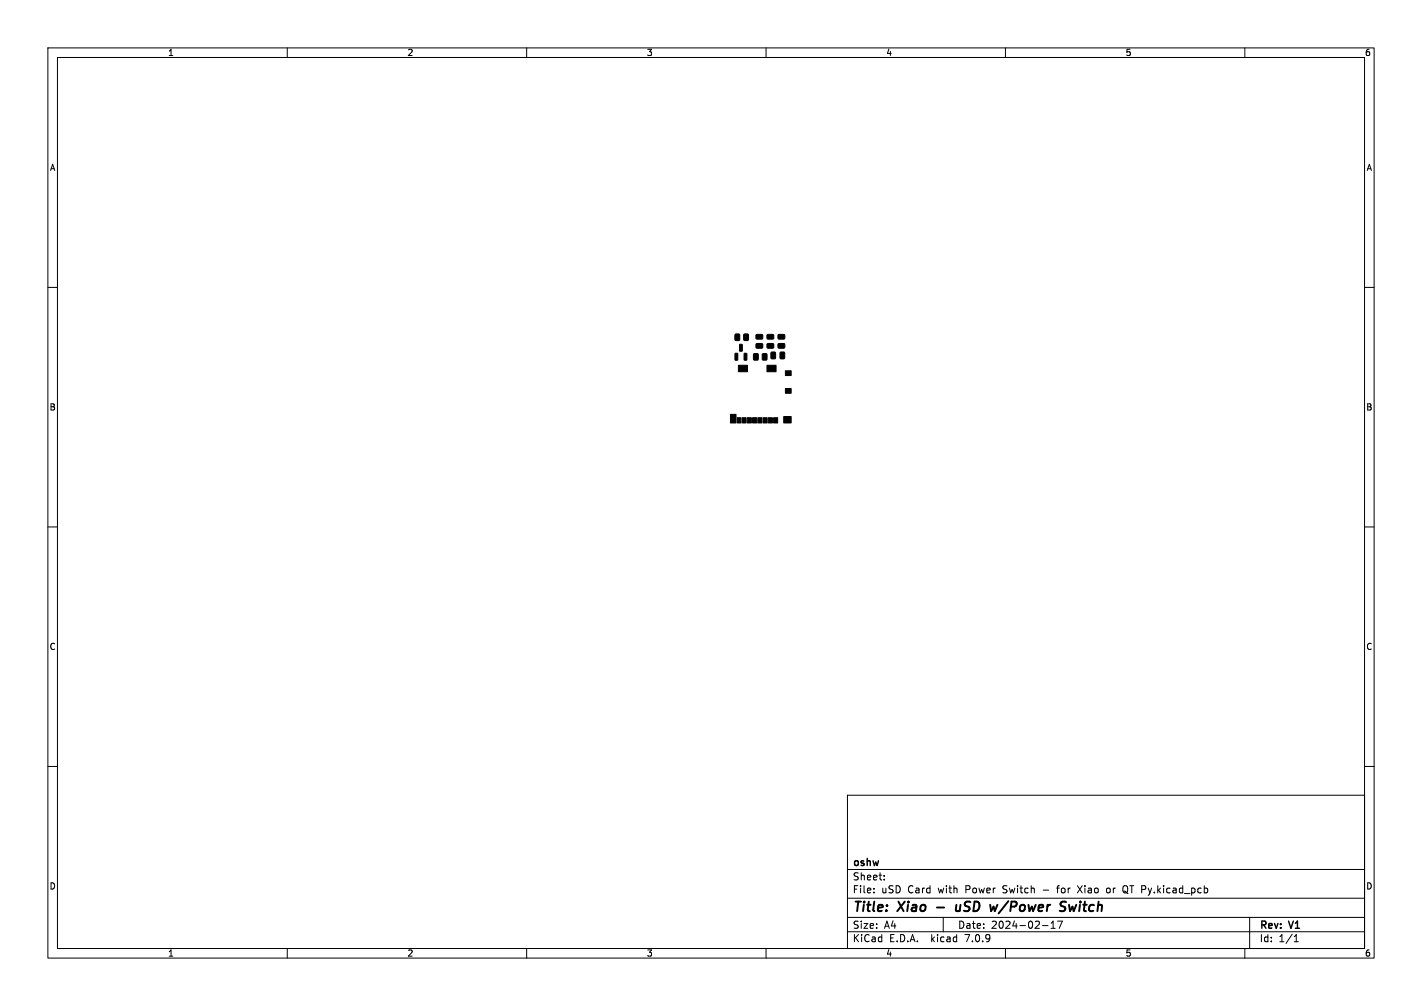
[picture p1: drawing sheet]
<svg xmlns="http://www.w3.org/2000/svg" width="297mm" height="210mm" viewBox="0 0 297 210" stroke-linecap="round" stroke-linejoin="round" font-family="sans-serif">
<defs><g id="words">
<g font-size="2.8">
<text x="178" y="190.9">Title:</text>
<text x="187.7" y="190.9">Xiao</text>
<text x="201.3" y="190.9">uSD</text>
<text x="209.3" y="190.9">w/Power</text>
<text x="224.7" y="190.9">Switch</text>
</g>
<g font-size="2.1">
<text x="178" y="184">Sheet:</text>
<text x="178" y="181.2">oshw</text>
<text x="178" y="186.7">File:</text>
<text x="184.1" y="186.7">uSD</text>
<text x="189.7" y="186.7">Card</text>
<text x="196.1" y="186.7">with</text>
<text x="201.9" y="186.7">Power</text>
<text x="209.8" y="186.7">Switch</text>
<text x="218.3" y="186.7">-</text>
<text x="221.5" y="186.7">for</text>
<text x="225.9" y="186.7">Xiao</text>
<text x="232.1" y="186.7">or</text>
<text x="235.6" y="186.7">QT Py.kicad_pcb</text>
<text x="178" y="196.9">KiCad</text>
<text x="178" y="194.1">Size:</text>
<text x="184.7" y="194.1">A4</text>
<text x="185.7" y="196.9">E.D.A.</text>
<text x="194.6" y="196.9">kicad</text>
<text x="200" y="194.1">Date:</text>
<text x="201.8" y="196.9">7.0.9</text>
<text x="207" y="194.1">2024-02-17</text>
<text x="263" y="194.3">Rev:</text>
<text x="263" y="196.9">Id:</text>
<text x="267.1" y="196.9">1/1</text>
<text x="269.4" y="194.3">V1</text>
</g>
<g font-size="1.8">
<text x="35" y="11.9">1</text>
<text x="85" y="11.9">2</text>
<text x="135" y="11.9">3</text>
<text x="185" y="11.9">4</text>
<text x="235" y="11.9">5</text>
<text x="285" y="11.9">6</text>
<text x="10.3" y="35.9">A</text>
<text x="285.4" y="35.9">A</text>
<text x="10.3" y="85.9">B</text>
<text x="285.3" y="85.9">B</text>
<text x="10.3" y="135.9">C</text>
<text x="285.3" y="135.9">C</text>
<text x="10.3" y="185.9">D</text>
<text x="285.3" y="185.9">D</text>
<text x="35" y="199.9">1</text>
<text x="85" y="199.9">2</text>
<text x="135" y="199.9">3</text>
<text x="185" y="199.9">4</text>
<text x="235" y="199.9">5</text>
<text x="285" y="199.9">6</text>
</g>
</g></defs>
<g fill="none" stroke="#000" stroke-width=".21">
<path d="M10 10h277v190h-277zM12 12h273v186h-273zM60 10v2M110 10v2M160 10v2M210 10v2M260 10v2M10 60h2M285 60h2M10 110h2M285 110h2M10 160h2"/>
<path d="M285 160h2M177 166h108v32h-108zM60 198v2M110 198v2M160 198v2M177 194.5h108M177 191.5h108M177 187.5h108M177 181.5h108M182.5 186.3v.1M182.5 185.5v.1M184.7 183.6v.1"/>
<path d="M184.7 182.8v.1M197 191.5v3M210 198v2M217.7 193.2h1.2M219.5 193.8h.9M219.5 192.7l.5-.4v1.5M220.7 185.4h.5M220.9 192.3h1l-.7 1.5M225 184.9l1 1.5M226 184.9l-1 1.5M231.6 185.4l-.4 .1-.1 .2 .1 .6 .4 .1M234.6 186.2l.6 .2"/>
<path d="M234.8 186l.3 .1M235.2 184.9l-.6 .2M260 198v2M261 191.5v6.5M270.3 196.6h.9M270.3 195.5l.4-.4v1.5"/>
</g>
<path d="M195.7 189.4h1.5M199.8 188.9l-.1 1.2 .5 .1 .3-.2M200.6 188.9l-.2 1.3M208.3 188.9l-.5 1.3M210.6 188.1l-2 2.6M221.7 188.3h1M221.8 189.2l.6 .2 .1 .4-.4 .4h-.5M223.3 188.9l.2 1.3 .5-.9" fill="none" stroke="#000" stroke-width=".4"/>
<g fill="#000" stroke="#000" stroke-width=".21">
<path d="M153.5 73.8h.6l-.1 1.4-.5-.1zM153.6 69.8l.7-.1 .2 .2v1l-.1 .2h-.7l-.2-.2zM154.5 71.9l.5 .1v1.3l-.5-.1zM155.4 73.8h.6l-.1 1.4-.5-.1zM154.2 76.3h1.9v1.3h-1.9zM155.4 69.8l.7-.1 .2 .2v1l-.1 .2h-.6l-.3-.2zM157.9 71.8l1.3-.1 .1 .3v.5l-.2 .2h-1.1l-.1-.3zM157.9 69.9l1.3-.1 .1 .2v.6l-.2 .2h-1.1l-.1-.2zM157.4 73.9l.7-.1 .3 .2v1l-.2 .2h-.6l-.2-.2zM159.3 73.9l.7-.1 .2 .2v1l-.1 .2h-.7l-.2-.2zM160.2 71.8l1.3-.1 .1 .3v.5l-.2 .2h-1.1l-.1-.3zM160.2 69.9l1.3-.1 .1 .2v.6l-.2 .2h-1.1l-.1-.2z"/>
<path d="M161.1 73.5h.6l.3 .1v1.1l-.2 .2h-.5l-.3-.1zM160.2 76.3h1.9v1.3h-1.9zM162.5 71.8l1.3-.1 .1 .3v.5l-.2 .2h-1.1l-.1-.3zM162.5 69.9l1.3-.1 .1 .2v.6l-.2 .2h-1.1l-.1-.2zM163 73.5h.6l.3 .1v1.1l-.2 .2h-.5l-.3-.1zM164 77.4h1.2v1h-1.2zM152.6 86.5h1.1v1.8h-1.1zM154 87.2h.7v1.1h-.7zM155 87.2h.8v1.1h-.8zM156.1 87.2h.8v1.1h-.8zM157.2 87.2h.8v1.1h-.8zM158.3 87.2h.8v1.1h-.8z"/>
<path d="M159.4 87.2h.8v1.1h-.8zM160.5 87.2h.8v1.1h-.8zM161.6 87.2h.8v1.1h-.8zM164 81.1h1.2v1h-1.2zM163.7 87h1.5v1.3h-1.5z"/>
</g>
<use href="#words"/>
</svg>
